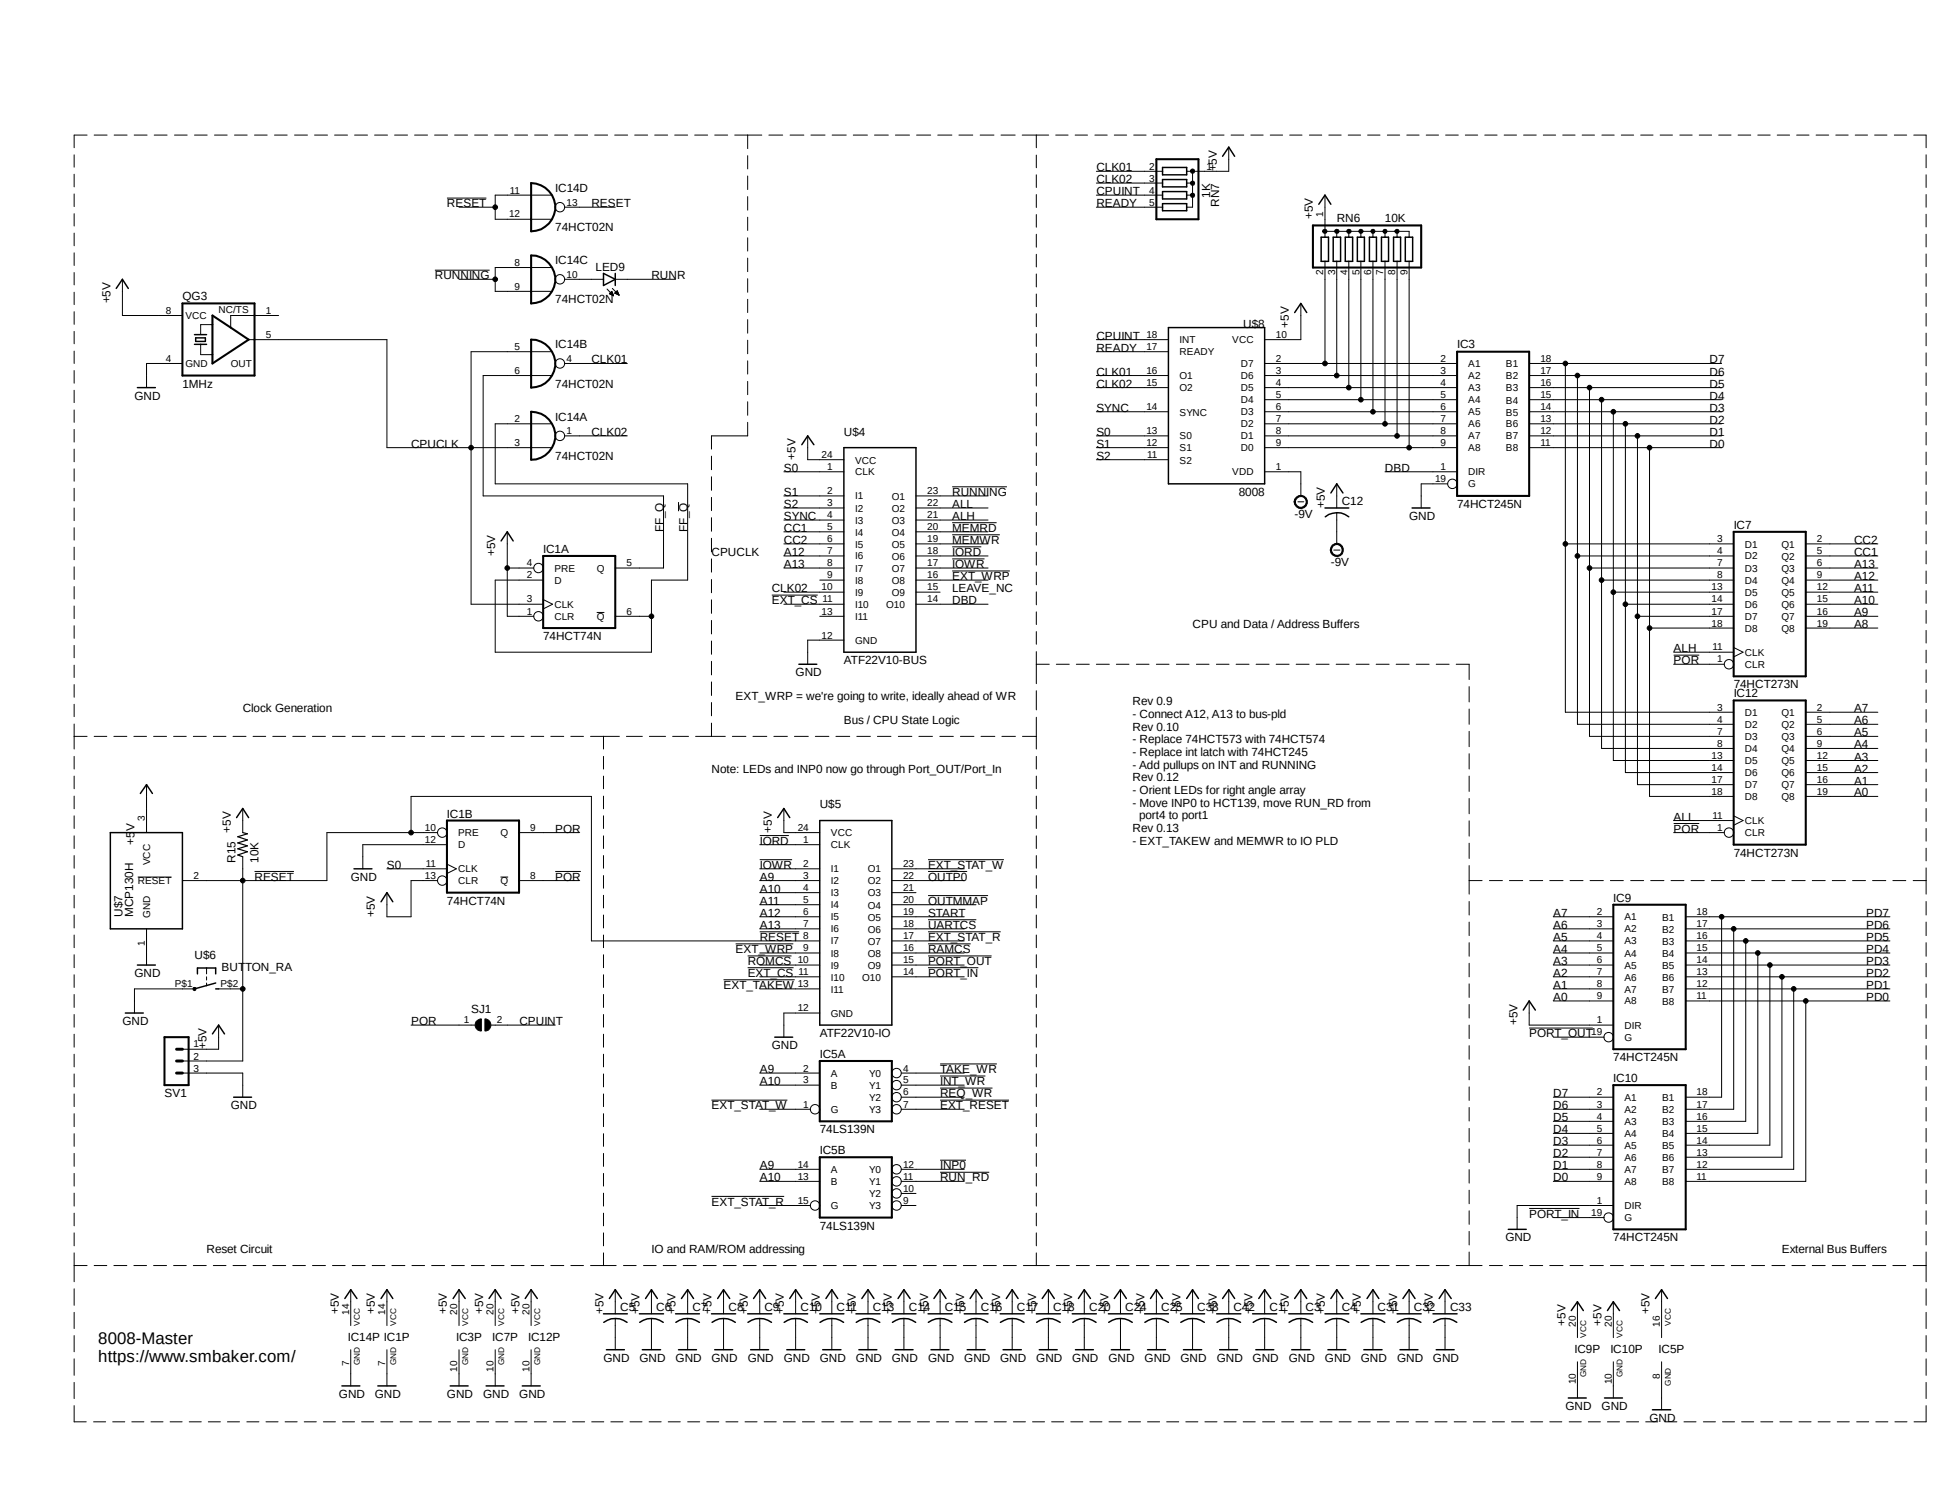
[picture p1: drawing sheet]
<svg xmlns="http://www.w3.org/2000/svg" width="279mm" height="216mm" viewBox="0 0 279 216" stroke-linecap="round" stroke-linejoin="round" font-family="sans-serif">
<defs><g id="words">
<g font-size="2.4">
<text x="14.1" y="193.3">8008-Master</text>
<text x="14.1" y="195.9">https://www.smbaker.com/</text>
</g>
<g font-size="1.7">
<text x="64.3" y="29.8">RESET</text>
<text x="79.9" y="27.6">IC14D</text>
<text x="85.1" y="29.8">RESET</text>
<text x="157.7" y="24.6">CLK01</text>
<text x="157.7" y="26.4">CLK02</text>
<text x="157.7" y="29.8">READY</text>
<text x="157.7" y="28.1">CPUINT</text>
<text x="174.1" y="28.4" transform="rotate(-90 174.1 28.4)">1K</text>
<text x="175" y="24.6" transform="rotate(-90 175 24.6)">+5V</text>
<text x="175.4" y="29.8" transform="rotate(-90 175.4 29.8)">RN7</text>
<text x="79.9" y="33.3">74HCT02N</text>
<text x="188.9" y="31.5" transform="rotate(-90 188.9 31.5)">+5V</text>
<text x="192.3" y="32">RN6</text>
<text x="199.3" y="32">10K</text>
<text x="62.6" y="40.2">RUNNING</text>
<text x="79.9" y="38">IC14C</text>
<text x="85.7" y="39">LED9</text>
<text x="93.7" y="40.2">RUNR</text>
<text x="15.9" y="43.6" transform="rotate(-90 15.9 43.6)">+5V</text>
<text x="26.2" y="43.2">QG3</text>
<text x="79.9" y="43.6">74HCT02N</text>
<text x="178.9" y="47.1">U$8</text>
<text x="185.4" y="47.1" transform="rotate(-90 185.4 47.1)">+5V</text>
<text x="79.9" y="50.1">IC14B</text>
<text x="85.1" y="52.3">CLK01</text>
<text x="157.7" y="50.6">READY</text>
<text x="157.7" y="48.9">CPUINT</text>
<text x="209.6" y="50.1">IC3</text>
<text x="246" y="52.3">D7</text>
<text x="19.3" y="57.5">GND</text>
<text x="26.2" y="55.8">1MHz</text>
<text x="79.9" y="55.8">74HCT02N</text>
<text x="157.7" y="54">CLK01</text>
<text x="157.7" y="55.8">CLK02</text>
<text x="157.7" y="59.2">SYNC</text>
<text x="246" y="57.5">D4</text>
<text x="246" y="59.2">D3</text>
<text x="246" y="54">D6</text>
<text x="246" y="55.8">D5</text>
<text x="59.1" y="64.4">CPUCLK</text>
<text x="79.9" y="60.5">IC14A</text>
<text x="85.1" y="62.7">CLK02</text>
<text x="121.4" y="62.7">U$4</text>
<text x="157.7" y="62.7">S0</text>
<text x="157.7" y="64.4">S1</text>
<text x="246" y="61">D2</text>
<text x="246" y="62.7">D1</text>
<text x="246" y="64.4">D0</text>
<text x="79.9" y="66.1">74HCT02N</text>
<text x="112.8" y="67.9">S0</text>
<text x="112.8" y="71.3">S1</text>
<text x="114.5" y="66.1" transform="rotate(-90 114.5 66.1)">+5V</text>
<text x="137" y="71.3">RUNNING</text>
<text x="157.7" y="66.1">S2</text>
<text x="178.2" y="71.3">8008</text>
<text x="199.3" y="67.9">DBD</text>
<text x="95.5" y="76.5" transform="rotate(-90 95.5 76.5)">FF_Q</text>
<text x="98.9" y="76.5" transform="rotate(-90 98.9 76.5)">FF_Q</text>
<text x="112.8" y="73.1">S2</text>
<text x="112.8" y="76.5">CC1</text>
<text x="112.8" y="74.8">SYNC</text>
<text x="137" y="74.8">ALH</text>
<text x="137" y="73.1">ALL</text>
<text x="137" y="76.5">MEMRD</text>
<text x="186.3" y="74.5">-9V</text>
<text x="190.6" y="73.1" transform="rotate(-90 190.6 73.1)">+5V</text>
<text x="193" y="72.6">C12</text>
<text x="202.7" y="74.8">GND</text>
<text x="209.6" y="73.1">74HCT245N</text>
<text x="249.4" y="76.1">IC7</text>
<text x="71.2" y="80" transform="rotate(-90 71.2 80)">+5V</text>
<text x="78.1" y="79.5">IC1A</text>
<text x="102.4" y="80">CPUCLK</text>
<text x="112.8" y="78.2">CC2</text>
<text x="112.8" y="81.7">A13</text>
<text x="112.8" y="80">A12</text>
<text x="137" y="81.7">IOWR</text>
<text x="137" y="80">IORD</text>
<text x="137" y="78.2">MEMWR</text>
<text x="137" y="83.4">EXT_WRP</text>
<text x="191.5" y="81.4">-9V</text>
<text x="266.7" y="78.2">CC2</text>
<text x="266.7" y="80">CC1</text>
<text x="266.7" y="81.7">A13</text>
<text x="266.7" y="83.4">A12</text>
<text x="111" y="85.2">CLK02</text>
<text x="111" y="86.9">EXT_CS</text>
<text x="137" y="86.9">DBD</text>
<text x="137" y="85.2">LEAVE_NC</text>
<text x="266.7" y="85.2">A11</text>
<text x="266.7" y="86.9">A10</text>
<text x="266.7" y="88.6">A9</text>
<text x="78.1" y="92.1">74HCT74N</text>
<text x="121.4" y="95.5">ATF22V10-BUS</text>
<text x="171.6" y="90.3">CPU and Data / Address Buffers</text>
<text x="240.8" y="95.5">POR</text>
<text x="240.8" y="93.8">ALH</text>
<text x="266.7" y="90.3">A8</text>
<text x="105.8" y="100.8">EXT_WRP = we're going to write, ideally ahead of WR</text>
<text x="114.5" y="97.3">GND</text>
<text x="162.9" y="101.5">Rev 0.9</text>
<text x="249.4" y="99">74HCT273N</text>
<text x="249.4" y="100.3">IC12</text>
<text x="34.9" y="102.4">Clock Generation</text>
<text x="121.4" y="104.2">Bus / CPU State Logic</text>
<text x="162.9" y="103.3">- Connect A12, A13 to bus-pld</text>
<text x="162.9" y="105.1">Rev 0.10</text>
<text x="162.9" y="106.9">- Replace 74HCT573 with 74HCT574</text>
<text x="266.7" y="102.4">A7</text>
<text x="266.7" y="104.2">A6</text>
<text x="266.7" y="105.9">A5</text>
<text x="266.7" y="107.7">A4</text>
<text x="102.4" y="111.1">Note: LEDs and INP0 now go through Port_OUT/Port_In</text>
<text x="162.9" y="108.8">- Replace int latch with 74HCT245</text>
<text x="162.9" y="110.6">- Add pullups on INT and RUNNING</text>
<text x="162.9" y="112.4">Rev 0.12</text>
<text x="266.7" y="111.1">A2</text>
<text x="266.7" y="112.9">A1</text>
<text x="266.7" y="109.4">A3</text>
<text x="33.2" y="119.8" transform="rotate(-90 33.2 119.8)">+5V</text>
<text x="64.3" y="117.6">IC1B</text>
<text x="79.9" y="119.8">POR</text>
<text x="111" y="119.8" transform="rotate(-90 111 119.8)">+5V</text>
<text x="117.9" y="116.3">U$5</text>
<text x="162.9" y="114.2">- Orient LEDs for right angle array</text>
<text x="162.9" y="116">- Move INP0 to HCT139, move RUN_RD from</text>
<text x="162.9" y="119.7">Rev 0.13</text>
<text x="163.9" y="117.9">port4 to port1</text>
<text x="240.8" y="119.8">POR</text>
<text x="240.8" y="118">ALL</text>
<text x="266.7" y="114.6">A0</text>
<text x="19.3" y="121.5" transform="rotate(-90 19.3 121.5)">+5V</text>
<text x="33.9" y="124.1" transform="rotate(-90 33.9 124.1)">R15</text>
<text x="37.2" y="124.1" transform="rotate(-90 37.2 124.1)">10K</text>
<text x="55.7" y="125">S0</text>
<text x="109.3" y="125">IOWR</text>
<text x="109.3" y="121.5">IORD</text>
<text x="133.5" y="125">EXT_STAT_W</text>
<text x="162.9" y="121.5">- EXT_TAKEW and MEMWR to IO PLD</text>
<text x="249.4" y="123.2">74HCT273N</text>
<text x="17.6" y="131.9" transform="rotate(-90 17.6 131.9)">U$7</text>
<text x="19.2" y="131.9" transform="rotate(-90 19.2 131.9)">MCP130H</text>
<text x="36.6" y="126.7">RESET</text>
<text x="50.5" y="126.7">GND</text>
<text x="53.9" y="131.9" transform="rotate(-90 53.9 131.9)">+5V</text>
<text x="64.3" y="130.1">74HCT74N</text>
<text x="79.9" y="126.7">POR</text>
<text x="109.3" y="131.9">A12</text>
<text x="109.3" y="130.1">A11</text>
<text x="109.3" y="128.4">A10</text>
<text x="109.3" y="126.7">A9</text>
<text x="133.5" y="126.7">OUTP0</text>
<text x="133.5" y="131.9">START</text>
<text x="133.5" y="130.1">OUTMMAP</text>
<text x="223.5" y="131.9">A7</text>
<text x="232.1" y="129.7">IC9</text>
<text x="268.5" y="131.9">PD7</text>
<text x="28" y="137.9">U$6</text>
<text x="105.8" y="137.1">EXT_WRP</text>
<text x="109.3" y="135.3">RESET</text>
<text x="109.3" y="133.6">A13</text>
<text x="133.5" y="137.1">RAMCS</text>
<text x="133.5" y="135.3">EXT_STAT_R</text>
<text x="133.5" y="133.6">UARTCS</text>
<text x="223.5" y="133.6">A6</text>
<text x="223.5" y="135.3">A5</text>
<text x="223.5" y="137.1">A4</text>
<text x="268.5" y="133.6">PD6</text>
<text x="268.5" y="135.3">PD5</text>
<text x="268.5" y="137.1">PD4</text>
<text x="19.3" y="140.5">GND</text>
<text x="31.9" y="139.7">BUTTON_RA</text>
<text x="104.1" y="142.2">EXT_TAKEW</text>
<text x="107.6" y="138.8">ROMCS</text>
<text x="107.6" y="140.5">EXT_CS</text>
<text x="133.5" y="138.8">PORT_OUT</text>
<text x="133.5" y="140.5">PORT_IN</text>
<text x="223.5" y="140.5">A2</text>
<text x="223.5" y="142.2">A1</text>
<text x="223.5" y="144">A0</text>
<text x="223.5" y="138.8">A3</text>
<text x="268.5" y="138.8">PD3</text>
<text x="268.5" y="140.5">PD2</text>
<text x="268.5" y="142.2">PD1</text>
<text x="268.5" y="144">PD0</text>
<text x="17.6" y="147.4">GND</text>
<text x="59.1" y="147.4">POR</text>
<text x="67.8" y="145.7">SJ1</text>
<text x="74.7" y="147.4">CPUINT</text>
<text x="117.9" y="149.2">ATF22V10-IO</text>
<text x="218.3" y="147.4" transform="rotate(-90 218.3 147.4)">+5V</text>
<text x="220" y="149.2">PORT_OUT</text>
<text x="29.7" y="150.9" transform="rotate(-90 29.7 150.9)">+5V</text>
<text x="109.3" y="154.3">A9</text>
<text x="111" y="150.9">GND</text>
<text x="117.9" y="152.2">IC5A</text>
<text x="135.3" y="154.3">TAKE_WR</text>
<text x="232.1" y="152.6">74HCT245N</text>
<text x="232.1" y="155.7">IC10</text>
<text x="23.7" y="157.8">SV1</text>
<text x="33.2" y="159.6">GND</text>
<text x="102.4" y="159.6">EXT_STAT_W</text>
<text x="109.3" y="156.1">A10</text>
<text x="135.3" y="156.1">INT_WR</text>
<text x="135.3" y="157.8">REQ_WR</text>
<text x="135.3" y="159.6">EXT_RESET</text>
<text x="223.5" y="157.8">D7</text>
<text x="223.5" y="159.6">D6</text>
<text x="223.5" y="161.3">D5</text>
<text x="117.9" y="163">74LS139N</text>
<text x="117.9" y="166">IC5B</text>
<text x="223.5" y="163">D4</text>
<text x="223.5" y="164.7">D3</text>
<text x="223.5" y="166.5">D2</text>
<text x="102.4" y="173.4">EXT_STAT_R</text>
<text x="109.3" y="169.9">A10</text>
<text x="109.3" y="168.2">A9</text>
<text x="135.3" y="168.2">INP0</text>
<text x="135.3" y="169.9">RUN_RD</text>
<text x="223.5" y="168.2">D1</text>
<text x="223.5" y="169.9">D0</text>
<text x="117.9" y="176.9">74LS139N</text>
<text x="216.6" y="178.6">GND</text>
<text x="220" y="175.1">PORT_IN</text>
<text x="232.1" y="178.6">74HCT245N</text>
<text x="29.7" y="180.3">Reset Circuit</text>
<text x="93.7" y="180.3">IO and RAM/ROM addressing</text>
<text x="256.4" y="180.3">External Bus Buffers</text>
<text x="48.8" y="189" transform="rotate(-90 48.8 189)">+5V</text>
<text x="53.9" y="189" transform="rotate(-90 53.9 189)">+5V</text>
<text x="64.3" y="189" transform="rotate(-90 64.3 189)">+5V</text>
<text x="69.5" y="189" transform="rotate(-90 69.5 189)">+5V</text>
<text x="74.7" y="189" transform="rotate(-90 74.7 189)">+5V</text>
<text x="86.8" y="189" transform="rotate(-90 86.8 189)">+5V</text>
<text x="89.2" y="188.5">C5</text>
<text x="92" y="189" transform="rotate(-90 92 189)">+5V</text>
<text x="94.4" y="188.5">C6</text>
<text x="97.2" y="189" transform="rotate(-90 97.2 189)">+5V</text>
<text x="99.6" y="188.5">C7</text>
<text x="102.4" y="189" transform="rotate(-90 102.4 189)">+5V</text>
<text x="104.8" y="188.5">C8</text>
<text x="107.6" y="189" transform="rotate(-90 107.6 189)">+5V</text>
<text x="110" y="188.5">C9</text>
<text x="112.8" y="189" transform="rotate(-90 112.8 189)">+5V</text>
<text x="115.2" y="188.5">C10</text>
<text x="117.9" y="189" transform="rotate(-90 117.9 189)">+5V</text>
<text x="120.4" y="188.5">C11</text>
<text x="123.1" y="189" transform="rotate(-90 123.1 189)">+5V</text>
<text x="125.6" y="188.5">C13</text>
<text x="128.3" y="189" transform="rotate(-90 128.3 189)">+5V</text>
<text x="130.8" y="188.5">C14</text>
<text x="133.5" y="189" transform="rotate(-90 133.5 189)">+5V</text>
<text x="135.9" y="188.5">C15</text>
<text x="138.7" y="189" transform="rotate(-90 138.7 189)">+5V</text>
<text x="141.1" y="188.5">C16</text>
<text x="143.9" y="189" transform="rotate(-90 143.9 189)">+5V</text>
<text x="146.3" y="188.5">C17</text>
<text x="149.1" y="189" transform="rotate(-90 149.1 189)">+5V</text>
<text x="151.5" y="188.5">C18</text>
<text x="154.3" y="189" transform="rotate(-90 154.3 189)">+5V</text>
<text x="156.7" y="188.5">C20</text>
<text x="159.5" y="189" transform="rotate(-90 159.5 189)">+5V</text>
<text x="161.9" y="188.5">C24</text>
<text x="164.7" y="189" transform="rotate(-90 164.7 189)">+5V</text>
<text x="167.1" y="188.5">C25</text>
<text x="169.8" y="189" transform="rotate(-90 169.8 189)">+5V</text>
<text x="172.2" y="188.5">C38</text>
<text x="175" y="189" transform="rotate(-90 175 189)">+5V</text>
<text x="177.5" y="188.5">C42</text>
<text x="180.2" y="189" transform="rotate(-90 180.2 189)">+5V</text>
<text x="182.7" y="188.5">C1</text>
<text x="185.4" y="189" transform="rotate(-90 185.4 189)">+5V</text>
<text x="187.8" y="188.5">C3</text>
<text x="190.6" y="189" transform="rotate(-90 190.6 189)">+5V</text>
<text x="193" y="188.5">C4</text>
<text x="195.8" y="189" transform="rotate(-90 195.8 189)">+5V</text>
<text x="198.2" y="188.5">C31</text>
<text x="201" y="189" transform="rotate(-90 201 189)">+5V</text>
<text x="203.4" y="188.5">C32</text>
<text x="206.2" y="189" transform="rotate(-90 206.2 189)">+5V</text>
<text x="208.6" y="188.5">C33</text>
<text x="225.2" y="190.7" transform="rotate(-90 225.2 190.7)">+5V</text>
<text x="230.4" y="190.7" transform="rotate(-90 230.4 190.7)">+5V</text>
<text x="237.3" y="189" transform="rotate(-90 237.3 189)">+5V</text>
<text x="50" y="192.8">IC14P IC1P</text>
<text x="65.6" y="192.8">IC3P</text>
<text x="70.8" y="192.8">IC7P</text>
<text x="76" y="192.8">IC12P</text>
<text x="86.8" y="195.9">GND</text>
<text x="92" y="195.9">GND</text>
<text x="97.2" y="195.9">GND</text>
<text x="102.4" y="195.9">GND</text>
<text x="107.6" y="195.9">GND</text>
<text x="112.8" y="195.9">GND</text>
<text x="117.9" y="195.9">GND</text>
<text x="123.1" y="195.9">GND</text>
<text x="128.3" y="195.9">GND</text>
<text x="133.5" y="195.9">GND</text>
<text x="138.7" y="195.9">GND</text>
<text x="143.9" y="195.9">GND</text>
<text x="149.1" y="195.9">GND</text>
<text x="154.3" y="195.9">GND</text>
<text x="159.5" y="195.9">GND</text>
<text x="164.7" y="195.9">GND</text>
<text x="169.8" y="195.9">GND</text>
<text x="175" y="195.9">GND</text>
<text x="180.2" y="195.9">GND</text>
<text x="185.4" y="195.9">GND</text>
<text x="190.6" y="195.9">GND</text>
<text x="195.8" y="195.9">GND</text>
<text x="201" y="195.9">GND</text>
<text x="206.2" y="195.9">GND</text>
<text x="226.5" y="194.6">IC9P</text>
<text x="231.7" y="194.6">IC10P</text>
<text x="238.6" y="194.6">IC5P</text>
<text x="48.8" y="201.1">GND</text>
<text x="53.9" y="201.1">GND</text>
<text x="64.3" y="201.1">GND</text>
<text x="69.5" y="201.1">GND</text>
<text x="74.7" y="201.1">GND</text>
<text x="225.2" y="202.8">GND</text>
<text x="230.4" y="202.8">GND</text>
<text x="237.3" y="204.5">GND</text>
</g>
<g font-size="1.4">
<text x="73.4" y="27.9">11</text>
<text x="81.5" y="29.6">13</text>
<text x="165.4" y="24.4">2</text>
<text x="165.4" y="26.1">3</text>
<text x="165.4" y="27.9">4</text>
<text x="165.4" y="29.6">5</text>
<text x="173.6" y="24.4">1</text>
<text x="73.2" y="31.3">12</text>
<text x="190.4" y="31.3" transform="rotate(-90 190.4 31.3)">1</text>
<text x="74" y="38.2">8</text>
<text x="74" y="41.7">9</text>
<text x="81.5" y="40">10</text>
<text x="190.4" y="39.5" transform="rotate(-90 190.4 39.5)">2</text>
<text x="192.1" y="39.5" transform="rotate(-90 192.1 39.5)">3</text>
<text x="193.8" y="39.5" transform="rotate(-90 193.8 39.5)">4</text>
<text x="195.6" y="39.5" transform="rotate(-90 195.6 39.5)">5</text>
<text x="197.3" y="39.5" transform="rotate(-90 197.3 39.5)">6</text>
<text x="199" y="39.5" transform="rotate(-90 199 39.5)">7</text>
<text x="200.7" y="39.5" transform="rotate(-90 200.7 39.5)">8</text>
<text x="202.5" y="39.5" transform="rotate(-90 202.5 39.5)">9</text>
<text x="23.9" y="45.1">8</text>
<text x="26.7" y="45.9">VCC</text>
<text x="31.5" y="45">NC/TS</text>
<text x="38.2" y="45.1">1</text>
<text x="23.9" y="52.1">4</text>
<text x="26.7" y="52.8">GND</text>
<text x="33.2" y="52.8">OUT</text>
<text x="38.2" y="48.6">5</text>
<text x="74" y="50.3">5</text>
<text x="74" y="53.8">6</text>
<text x="81.5" y="52.1">4</text>
<text x="164.9" y="48.6">18</text>
<text x="164.9" y="50.3">17</text>
<text x="164.9" y="53.8">16</text>
<text x="169.7" y="49.4">INT</text>
<text x="169.7" y="51.1">READY</text>
<text x="177.3" y="49.4">VCC</text>
<text x="178.5" y="52.8">D7</text>
<text x="183.6" y="48.6">10</text>
<text x="183.6" y="53.8">3</text>
<text x="183.6" y="52.1">2</text>
<text x="207.3" y="52.1">2</text>
<text x="207.3" y="53.8">3</text>
<text x="211.2" y="52.8">A1</text>
<text x="216.7" y="52.8">B1</text>
<text x="221.6" y="53.8">17</text>
<text x="221.6" y="52.1">18</text>
<text x="164.9" y="55.5">15</text>
<text x="164.9" y="59">14</text>
<text x="169.7" y="54.6">O1</text>
<text x="169.7" y="56.3">O2</text>
<text x="169.7" y="59.8">SYNC</text>
<text x="178.5" y="59.7">D3</text>
<text x="178.5" y="58">D4</text>
<text x="178.5" y="56.3">D5</text>
<text x="178.5" y="54.6">D6</text>
<text x="183.6" y="59">6</text>
<text x="183.6" y="57.2">5</text>
<text x="183.6" y="55.5">4</text>
<text x="207.3" y="55.5">4</text>
<text x="207.3" y="57.2">5</text>
<text x="207.3" y="59">6</text>
<text x="211.2" y="54.6">A2</text>
<text x="211.2" y="56.3">A3</text>
<text x="211.2" y="58">A4</text>
<text x="211.2" y="59.7">A5</text>
<text x="216.7" y="59.8">B5</text>
<text x="216.7" y="58">B4</text>
<text x="216.7" y="56.3">B3</text>
<text x="216.7" y="54.6">B2</text>
<text x="221.6" y="59">14</text>
<text x="221.6" y="57.2">15</text>
<text x="221.6" y="55.5">16</text>
<text x="74" y="60.7">2</text>
<text x="74" y="64.2">3</text>
<text x="81.5" y="62.4">1</text>
<text x="118.2" y="65.9">24</text>
<text x="164.9" y="62.4">13</text>
<text x="164.9" y="64.2">12</text>
<text x="165.1" y="65.9">11</text>
<text x="169.7" y="63.2">S0</text>
<text x="169.7" y="64.9">S1</text>
<text x="178.5" y="64.9">D0</text>
<text x="178.5" y="63.2">D1</text>
<text x="178.5" y="61.5">D2</text>
<text x="183.6" y="64.2">9</text>
<text x="183.6" y="62.4">8</text>
<text x="183.6" y="60.7">7</text>
<text x="207.3" y="60.7">7</text>
<text x="207.3" y="62.4">8</text>
<text x="207.3" y="64.2">9</text>
<text x="211.2" y="61.5">A6</text>
<text x="211.2" y="63.2">A7</text>
<text x="211.2" y="64.9">A8</text>
<text x="216.7" y="64.9">B8</text>
<text x="216.7" y="63.2">B7</text>
<text x="216.7" y="61.5">B6</text>
<text x="221.6" y="64.2">11</text>
<text x="221.6" y="62.4">12</text>
<text x="221.6" y="60.7">13</text>
<text x="119" y="67.6">1</text>
<text x="119" y="71.1">2</text>
<text x="123" y="66.7">VCC</text>
<text x="123" y="68.4">CLK</text>
<text x="123" y="71.8">I1</text>
<text x="128.3" y="71.9">O1</text>
<text x="133.4" y="71.1">23</text>
<text x="169.7" y="66.7">S2</text>
<text x="177.3" y="68.4">VDD</text>
<text x="183.6" y="67.6">1</text>
<text x="206.5" y="69.3">19</text>
<text x="207.3" y="67.6">1</text>
<text x="211.2" y="68.4">DIR</text>
<text x="211.2" y="70.1">G</text>
<text x="119" y="72.8">3</text>
<text x="119" y="74.5">4</text>
<text x="119" y="76.3">5</text>
<text x="123" y="73.6">I2</text>
<text x="123" y="75.3">I3</text>
<text x="123" y="77">I4</text>
<text x="128.3" y="73.6">O2</text>
<text x="128.3" y="75.3">O3</text>
<text x="128.3" y="77">O4</text>
<text x="133.4" y="72.8">22</text>
<text x="133.4" y="74.5">21</text>
<text x="133.4" y="76.3">20</text>
<text x="75.8" y="83.2">2</text>
<text x="75.8" y="81.4">4</text>
<text x="79.8" y="83.9">D</text>
<text x="79.8" y="82.2">PRE</text>
<text x="85.9" y="82.3">Q</text>
<text x="90.1" y="81.4">5</text>
<text x="119" y="78">6</text>
<text x="119" y="79.8">7</text>
<text x="119" y="81.4">8</text>
<text x="119" y="83.2">9</text>
<text x="123" y="78.8">I5</text>
<text x="123" y="80.5">I6</text>
<text x="123" y="82.2">I7</text>
<text x="123" y="83.9">I8</text>
<text x="128.3" y="78.8">O5</text>
<text x="128.3" y="80.5">O6</text>
<text x="128.3" y="82.3">O7</text>
<text x="128.3" y="84">O8</text>
<text x="133.4" y="78">19</text>
<text x="133.4" y="79.8">18</text>
<text x="133.4" y="81.4">17</text>
<text x="133.4" y="83.2">16</text>
<text x="247.1" y="78">3</text>
<text x="247.1" y="79.8">4</text>
<text x="247.1" y="81.4">7</text>
<text x="247.1" y="83.2">8</text>
<text x="251" y="78.8">D1</text>
<text x="251" y="80.5">D2</text>
<text x="251" y="82.2">D3</text>
<text x="251" y="83.9">D4</text>
<text x="256.3" y="78.8">Q1</text>
<text x="256.3" y="80.5">Q2</text>
<text x="256.3" y="82.3">Q3</text>
<text x="256.3" y="84">Q4</text>
<text x="261.4" y="78">2</text>
<text x="261.4" y="79.8">5</text>
<text x="261.4" y="81.4">6</text>
<text x="261.4" y="83.2">9</text>
<text x="75.8" y="88.4">1</text>
<text x="75.8" y="86.7">3</text>
<text x="79.8" y="87.4">CLK</text>
<text x="79.8" y="89.2">CLR</text>
<text x="85.9" y="89.2">Q</text>
<text x="90.1" y="88.4">6</text>
<text x="118.2" y="84.9">10</text>
<text x="118.2" y="88.4">13</text>
<text x="118.3" y="86.7">11</text>
<text x="123" y="85.7">I9</text>
<text x="123" y="87.4">I10</text>
<text x="123" y="89.2">I11</text>
<text x="127.5" y="87.4">O10</text>
<text x="128.3" y="85.7">O9</text>
<text x="133.4" y="84.9">15</text>
<text x="133.4" y="86.7">14</text>
<text x="246.3" y="84.9">13</text>
<text x="246.3" y="86.7">14</text>
<text x="246.3" y="88.4">17</text>
<text x="251" y="85.7">D5</text>
<text x="251" y="87.4">D6</text>
<text x="251" y="89.2">D7</text>
<text x="256.3" y="85.7">Q5</text>
<text x="256.3" y="87.4">Q6</text>
<text x="256.3" y="89.2">Q7</text>
<text x="261.4" y="84.9">12</text>
<text x="261.4" y="86.7">15</text>
<text x="261.4" y="88.4">16</text>
<text x="118.2" y="91.9">12</text>
<text x="123" y="92.6">GND</text>
<text x="246.3" y="90.1">18</text>
<text x="246.4" y="93.6">11</text>
<text x="247.1" y="95.3">1</text>
<text x="251" y="94.3">CLK</text>
<text x="251" y="90.9">D8</text>
<text x="256.3" y="90.9">Q8</text>
<text x="261.4" y="90.1">19</text>
<text x="251" y="96.1">CLR</text>
<text x="247.1" y="102.2">3</text>
<text x="247.1" y="104">4</text>
<text x="247.1" y="105.7">7</text>
<text x="247.1" y="107.4">8</text>
<text x="251" y="103">D1</text>
<text x="251" y="104.7">D2</text>
<text x="251" y="106.4">D3</text>
<text x="256.3" y="103">Q1</text>
<text x="256.3" y="104.7">Q2</text>
<text x="256.3" y="106.5">Q3</text>
<text x="261.4" y="102.2">2</text>
<text x="261.4" y="104">5</text>
<text x="261.4" y="105.7">6</text>
<text x="261.4" y="107.4">9</text>
<text x="246.3" y="109.1">13</text>
<text x="246.3" y="110.9">14</text>
<text x="246.3" y="112.6">17</text>
<text x="251" y="108.2">D4</text>
<text x="251" y="109.9">D5</text>
<text x="251" y="111.6">D6</text>
<text x="251" y="113.4">D7</text>
<text x="256.3" y="108.2">Q4</text>
<text x="256.3" y="109.9">Q5</text>
<text x="256.3" y="111.6">Q6</text>
<text x="256.3" y="113.4">Q7</text>
<text x="261.4" y="109.1">12</text>
<text x="261.4" y="110.9">15</text>
<text x="261.4" y="112.6">16</text>
<text x="20.8" y="118.2" transform="rotate(-90 20.8 118.2)">3</text>
<text x="61.1" y="119.5">10</text>
<text x="76.3" y="119.5">9</text>
<text x="114.8" y="119.5">24</text>
<text x="246.3" y="114.3">18</text>
<text x="246.4" y="117.8">11</text>
<text x="247.1" y="119.5">1</text>
<text x="251" y="118.5">CLK</text>
<text x="251" y="115.1">D8</text>
<text x="256.3" y="115.1">Q8</text>
<text x="261.4" y="114.3">19</text>
<text x="21.6" y="124.5" transform="rotate(-90 21.6 124.5)">VCC</text>
<text x="61.1" y="121.2">12</text>
<text x="61.3" y="124.7">11</text>
<text x="65.9" y="122">D</text>
<text x="65.9" y="125.5">CLK</text>
<text x="65.9" y="120.3">PRE</text>
<text x="72" y="120.3">Q</text>
<text x="115.6" y="121.2">1</text>
<text x="115.6" y="124.7">2</text>
<text x="119.5" y="120.3">VCC</text>
<text x="119.5" y="122">CLK</text>
<text x="119.5" y="125.5">I1</text>
<text x="124.8" y="125.5">O1</text>
<text x="129.9" y="124.7">23</text>
<text x="251" y="120.3">CLR</text>
<text x="19.8" y="127.2">RESET</text>
<text x="21.6" y="132" transform="rotate(-90 21.6 132)">GND</text>
<text x="27.9" y="126.4">2</text>
<text x="61.1" y="126.4">13</text>
<text x="65.9" y="127.2">CLR</text>
<text x="72" y="127.2">Q</text>
<text x="76.3" y="126.4">8</text>
<text x="115.6" y="126.4">3</text>
<text x="115.6" y="128.2">4</text>
<text x="115.6" y="129.9">5</text>
<text x="115.6" y="131.6">6</text>
<text x="119.5" y="127.2">I2</text>
<text x="119.5" y="128.9">I3</text>
<text x="119.5" y="130.6">I4</text>
<text x="124.8" y="127.2">O2</text>
<text x="124.8" y="128.9">O3</text>
<text x="124.8" y="130.7">O4</text>
<text x="129.9" y="126.4">22</text>
<text x="129.9" y="128.2">21</text>
<text x="129.9" y="129.9">20</text>
<text x="129.9" y="131.6">19</text>
<text x="229.7" y="131.6">2</text>
<text x="244.1" y="131.6">18</text>
<text x="20.8" y="136" transform="rotate(-90 20.8 136)">1</text>
<text x="115.6" y="133.3">7</text>
<text x="115.6" y="135.1">8</text>
<text x="115.6" y="136.8">9</text>
<text x="119.5" y="132.4">I5</text>
<text x="119.5" y="134.1">I6</text>
<text x="119.5" y="135.8">I7</text>
<text x="119.5" y="137.6">I8</text>
<text x="124.8" y="132.4">O5</text>
<text x="124.8" y="134.2">O6</text>
<text x="124.8" y="135.9">O7</text>
<text x="124.8" y="137.6">O8</text>
<text x="129.9" y="133.3">18</text>
<text x="129.9" y="135.1">17</text>
<text x="129.9" y="136.8">16</text>
<text x="229.7" y="133.3">3</text>
<text x="229.7" y="135.1">4</text>
<text x="229.7" y="136.8">5</text>
<text x="233.7" y="132.4">A1</text>
<text x="233.7" y="134.1">A2</text>
<text x="233.7" y="135.8">A3</text>
<text x="233.7" y="137.6">A4</text>
<text x="239.1" y="137.6">B4</text>
<text x="239.1" y="135.9">B3</text>
<text x="239.1" y="134.2">B2</text>
<text x="239.1" y="132.4">B1</text>
<text x="244.1" y="136.8">15</text>
<text x="244.1" y="135.1">16</text>
<text x="244.1" y="133.3">17</text>
<text x="25.1" y="142">P$1</text>
<text x="31.7" y="142">P$2</text>
<text x="114.8" y="138.6">10</text>
<text x="114.8" y="142">13</text>
<text x="114.9" y="140.3">11</text>
<text x="119.5" y="139.3">I9</text>
<text x="119.5" y="141.1">I10</text>
<text x="119.5" y="142.8">I11</text>
<text x="124" y="141.1">O10</text>
<text x="124.8" y="139.3">O9</text>
<text x="129.9" y="138.6">15</text>
<text x="129.9" y="140.3">14</text>
<text x="229.7" y="138.6">6</text>
<text x="229.7" y="140.3">7</text>
<text x="229.7" y="142">8</text>
<text x="229.7" y="143.7">9</text>
<text x="233.7" y="139.3">A5</text>
<text x="233.7" y="141.1">A6</text>
<text x="233.7" y="142.8">A7</text>
<text x="239.1" y="142.8">B7</text>
<text x="239.1" y="141.1">B6</text>
<text x="239.1" y="139.3">B5</text>
<text x="244.1" y="143.7">11</text>
<text x="244.1" y="142">12</text>
<text x="244.1" y="140.3">13</text>
<text x="244.1" y="138.6">14</text>
<text x="66.7" y="147.2">1</text>
<text x="71.5" y="147.2">2</text>
<text x="114.8" y="145.5">12</text>
<text x="119.5" y="146.2">GND</text>
<text x="228.9" y="148.9">19</text>
<text x="229.7" y="147.2">1</text>
<text x="233.7" y="148">DIR</text>
<text x="233.7" y="144.5">A8</text>
<text x="233.7" y="149.7">G</text>
<text x="239.1" y="144.5">B8</text>
<text x="27.9" y="150.7">1</text>
<text x="27.9" y="152.4">2</text>
<text x="27.9" y="154.1">3</text>
<text x="115.6" y="154.1">2</text>
<text x="115.6" y="155.8">3</text>
<text x="119.5" y="154.9">A</text>
<text x="125.1" y="154.9">Y0</text>
<text x="129.9" y="154.1">4</text>
<text x="129.9" y="155.8">5</text>
<text x="115.6" y="159.3">1</text>
<text x="119.5" y="160.1">G</text>
<text x="119.5" y="156.6">B</text>
<text x="125.1" y="156.6">Y1</text>
<text x="125.1" y="158.4">Y2</text>
<text x="125.1" y="160.1">Y3</text>
<text x="129.9" y="157.6">6</text>
<text x="129.9" y="159.3">7</text>
<text x="229.7" y="157.6">2</text>
<text x="229.7" y="159.3">3</text>
<text x="229.7" y="161">4</text>
<text x="233.7" y="158.3">A1</text>
<text x="233.7" y="160.1">A2</text>
<text x="233.7" y="161.8">A3</text>
<text x="239.1" y="161.8">B3</text>
<text x="239.1" y="160.1">B2</text>
<text x="239.1" y="158.4">B1</text>
<text x="244.1" y="161">16</text>
<text x="244.1" y="159.3">17</text>
<text x="244.1" y="157.6">18</text>
<text x="114.8" y="167.9">14</text>
<text x="129.9" y="167.9">12</text>
<text x="229.7" y="162.8">5</text>
<text x="229.7" y="164.5">6</text>
<text x="229.7" y="166.2">7</text>
<text x="229.7" y="167.9">8</text>
<text x="233.7" y="163.5">A4</text>
<text x="233.7" y="165.3">A5</text>
<text x="233.7" y="167">A6</text>
<text x="239.1" y="167">B6</text>
<text x="239.1" y="165.3">B5</text>
<text x="239.1" y="163.5">B4</text>
<text x="244.1" y="167.9">12</text>
<text x="244.1" y="166.2">13</text>
<text x="244.1" y="164.5">14</text>
<text x="244.1" y="162.8">15</text>
<text x="114.8" y="173.1">15</text>
<text x="114.8" y="169.7">13</text>
<text x="119.5" y="173.9">G</text>
<text x="119.5" y="168.7">A</text>
<text x="119.5" y="170.4">B</text>
<text x="125.1" y="168.7">Y0</text>
<text x="125.1" y="170.5">Y1</text>
<text x="125.1" y="172.2">Y2</text>
<text x="125.1" y="173.9">Y3</text>
<text x="129.9" y="169.7">11</text>
<text x="129.9" y="171.4">10</text>
<text x="129.9" y="173.1">9</text>
<text x="229.7" y="173.1">1</text>
<text x="229.7" y="169.7">9</text>
<text x="233.7" y="173.9">DIR</text>
<text x="233.7" y="168.7">A7</text>
<text x="233.7" y="170.4">A8</text>
<text x="239.1" y="170.5">B8</text>
<text x="239.1" y="168.7">B7</text>
<text x="244.1" y="169.7">11</text>
<text x="228.9" y="174.9">19</text>
<text x="233.7" y="175.6">G</text>
<text x="50.2" y="189.1" transform="rotate(-90 50.2 189.1)">14</text>
<text x="55.4" y="189.1" transform="rotate(-90 55.4 189.1)">14</text>
<text x="65.8" y="189.1" transform="rotate(-90 65.8 189.1)">20</text>
<text x="71" y="189.1" transform="rotate(-90 71 189.1)">20</text>
<text x="76.2" y="189.1" transform="rotate(-90 76.2 189.1)">20</text>
<text x="226.7" y="190.8" transform="rotate(-90 226.7 190.8)">20</text>
<text x="231.9" y="190.8" transform="rotate(-90 231.9 190.8)">20</text>
<text x="238.8" y="190.8" transform="rotate(-90 238.8 190.8)">16</text>
<text x="50.2" y="196.6" transform="rotate(-90 50.2 196.6)">7</text>
<text x="55.4" y="196.6" transform="rotate(-90 55.4 196.6)">7</text>
<text x="65.8" y="197.4" transform="rotate(-90 65.8 197.4)">10</text>
<text x="71" y="197.4" transform="rotate(-90 71 197.4)">10</text>
<text x="76.2" y="197.4" transform="rotate(-90 76.2 197.4)">10</text>
<text x="226.7" y="199.1" transform="rotate(-90 226.7 199.1)">10</text>
<text x="231.9" y="199.1" transform="rotate(-90 231.9 199.1)">10</text>
<text x="238.8" y="198.3" transform="rotate(-90 238.8 198.3)">8</text>
</g>
<g font-size="1.2">
<text x="51.8" y="190.7" transform="rotate(-90 51.8 190.7)">VCC</text>
<text x="57" y="190.7" transform="rotate(-90 57 190.7)">VCC</text>
<text x="67.4" y="190.7" transform="rotate(-90 67.4 190.7)">VCC</text>
<text x="72.5" y="190.7" transform="rotate(-90 72.5 190.7)">VCC</text>
<text x="77.7" y="190.7" transform="rotate(-90 77.7 190.7)">VCC</text>
<text x="240.4" y="190.7" transform="rotate(-90 240.4 190.7)">VCC</text>
<text x="51.8" y="196.4" transform="rotate(-90 51.8 196.4)">GND</text>
<text x="57" y="196.4" transform="rotate(-90 57 196.4)">GND</text>
<text x="67.4" y="196.4" transform="rotate(-90 67.4 196.4)">GND</text>
<text x="72.5" y="196.4" transform="rotate(-90 72.5 196.4)">GND</text>
<text x="77.7" y="196.4" transform="rotate(-90 77.7 196.4)">GND</text>
<text x="228.2" y="192.4" transform="rotate(-90 228.2 192.4)">VCC</text>
<text x="233.4" y="192.4" transform="rotate(-90 233.4 192.4)">VCC</text>
<text x="228.2" y="198.1" transform="rotate(-90 228.2 198.1)">GND</text>
<text x="233.4" y="198.1" transform="rotate(-90 233.4 198.1)">GND</text>
<text x="240.4" y="199.3" transform="rotate(-90 240.4 199.3)">GND</text>
</g>
</g></defs>
<path d="M10.6 19.3l266.6 185.7M277.2 19.3l-266.6 185.7" fill="none" stroke="#fff" stroke-width=".14"/>
<g fill="none" stroke="#000" stroke-width=".14">
<path d="M12.5 19.4h-1.8v1.9M13.5 19.4h1.9M16.4 19.4h1.9M19.3 19.4h1.9M22.2 19.4h1.8M25.1 19.4h1.8M28 19.4h1.8M30.9 19.4h1.8M33.7 19.4h1.9M36.6 19.4h1.8M39.5 19.4h1.8M42.4 19.4h1.8"/>
<path d="M45.3 19.4h1.8M48.1 19.4h1.9M51 19.4h1.9M53.9 19.4h1.9M56.8 19.4h1.8M59.6 19.4h1.9M62.5 19.4h1.9M65.4 19.4h1.9M68.3 19.4h1.8M71.2 19.4h1.8M74 19.4h1.9M76.9 19.4h1.9"/>
<path d="M79.8 19.4h1.9M82.7 19.4h1.8M85.6 19.4h1.8M88.4 19.4h1.9M91.3 19.4h1.9M94.2 19.4h1.9M97.1 19.4h1.8M99.9 19.4h1.9M102.8 19.4h1.9M105.7 19.4h3.9M107.6 19.4v2M110.6 19.4h2"/>
<path d="M113.7 19.4h2M116.7 19.4h2M119.7 19.4h2.1M122.8 19.4h2M125.8 19.4h2M128.8 19.4h2.1M131.9 19.4h2M134.9 19.4h2M138 19.4h2M141 19.4h2M144 19.4h2M147.1 19.4h3.8"/>
<path d="M149.1 19.4v1.9M151.9 19.4h1.8M154.7 19.4h1.8M157.5 19.4h1.8M160.3 19.4h1.8M163.1 19.4h1.8M165.9 19.4h1.8M168.7 19.4h1.8M171.5 19.4h1.8M174.3 19.4h1.8M177.1 19.4h1.8M180 19.4h1.7"/>
<path d="M182.8 19.4h1.7M185.5 19.4h1.8M188.4 19.4h1.8M191.2 19.4h1.8M194 19.4h1.7M196.8 19.4h1.7M199.6 19.4h1.8M202.4 19.4h1.8M205.2 19.4h1.8M208 19.4h1.8M210.8 19.4h1.8M213.6 19.4h1.8"/>
<path d="M216.4 19.4h1.8M219.2 19.4h1.8M222 19.4h1.8M224.8 19.4h1.8M227.6 19.4h1.8M230.5 19.4h1.7M233.3 19.4h1.7M236.1 19.4h1.7M238.8 19.4h1.8M241.7 19.4h1.8M244.5 19.4h1.8M247.3 19.4h1.7"/>
<path d="M250.1 19.4h1.8M252.9 19.4h1.8M255.7 19.4h1.8M258.5 19.4h1.8M261.3 19.4h1.8M264.1 19.4h1.8M266.9 19.4h1.8M269.7 19.4h1.8M272.5 19.4h1.8M275.3 19.4h1.8v1.9M10.7 22.3v1.7M10.7 25.1v1.8"/>
<path d="M10.7 27.9v1.8M10.7 30.7v1.8M10.7 33.5v1.8M10.7 36.4v1.8M10.7 39.2v1.8M62.6 38.9h7.8M64.3 28.5h5.7M66 29.8h5.2M79.4 28.1h-8.2v3.4h8.2M79.4 38.5h-8.2v3.4h8.2M81.2 29.8h7.3M107.6 22.4v1.9"/>
<path d="M107.6 25.3v2M107.6 28.3v1.9M107.6 31.2v1.9M107.6 34.2v1.9M107.6 37.1v2M149.1 22.3v1.8M149.1 25.1v1.9M149.1 28v1.8M149.1 30.9v1.8M149.1 33.7v1.9M149.1 36.6v1.8M149.1 39.4v1.9"/>
<path d="M157.7 24.6h9.6M157.7 26.3h9.6M157.7 28.1h9.6M157.7 29.8h9.6M170.7 26.3h.9M170.7 28.1h.9M171.4 27.9l.2-.1 .2 .1 .1 .2-.1 .2-.2 .1-.2-.1-.1-.2h.3h-.3zM171.4 26.1l.2-.1 .2 .1 .1 .2-.1 .3-.2 .1-.2-.1-.1-.3h.3h-.3zM171.4 24.4l.2-.1 .2 .1 .1 .2-.1 .2-.2 .1-.2-.1-.1-.2h.3h-.3zM171.6 24.6v5.2h-.9M176.8 21.2v3.4h-6.1M190.4 33.1l.2-.1 .2 .1 .1 .2-.1 .2-.2 .1-.2-.1-.1-.2 .3-.1v.1h-.3z"/>
<path d="M190.6 28.1v6M190.6 37.6v14.7M190.6 33.3h12.1v.8M192.1 33.1l.2-.1 .3 .1 .1 .2-.1 .2-.3 .1-.2-.1-.1-.2 .4-.1v.1h-.4zM192.3 33.3v.8M192.3 37.6v16.4M193.8 33.1l.3-.1 .2 .1 .1 .2-.1 .2-.2 .1-.3-.1v-.2l.3-.1v.1h-.3zM194.1 33.3v.8M194.1 37.6v18.2M195.6 33.1l.2-.1 .2 .1 .1 .2-.1 .2-.2 .1-.2-.1-.1-.2 .3-.1v.1h-.3zM195.8 33.3v.8M195.8 37.6v19.9"/>
<path d="M197.3 33.1l.2-.1 .2 .1 .1 .2-.1 .2-.2 .1-.2-.1-.1-.2 .4-.1v.1h-.4zM197.5 33.3v.8M197.5 37.6v21.6M199.1 33.1l.2-.1 .2 .1 .1 .2-.1 .2-.2 .1-.2-.1-.1-.2 .3-.1v.1h-.3zM199.3 33.3v.8M199.3 37.6v23.4M200.8 33.1l.2-.1 .2 .1 .1 .2-.1 .2-.2 .1-.2-.1-.1-.2h.3h-.3zM201 33.3v.8M201 37.6v25.1M202.7 37.6v26.8M277.1 22.3v1.8M277.1 25.1v1.9"/>
<path d="M277.1 28v1.8M277.1 30.8v1.8M277.1 33.7v1.8M277.1 36.5v1.9M277.1 39.4v1.8M10.7 42v1.8M10.7 44.8v1.9M10.7 47.7v1.7M10.7 50.5v1.8M10.7 53.3v1.8M10.7 56.1v1.8M10.7 59v1.7"/>
<path d="M17.6 40.2v5.2h8.6M26.2 52.3h-5.1v3.5M28.9 49.5v1.5h1.7M30.6 46.7h-1.7v1.4M35.8 48.9h19.9v15.5h23.7M40.1 45.4h-6.9v1.7M66 40.2h5.2M79.4 54h-9.9v17.3h26v10.4h-7M79.4 50.6h-11.6v36.3h10.3M81.2 52.3h9.1M81.2 40.2h5.6M87.3 41.6l1 .9"/>
<path d="M87.7 42.2l.6 .3M87.7 42.2l.3-.3 .3 .6M87.7 42.2h.5M87.7 42.2h.4M87.8 42.2h.3M87.8 42.3h.4M87.8 42.1h.3M87.9 42.1h.2M87.9 42.4h.3M87.9 42h.2M88 42h.1M88.1 42.4h.1"/>
<path d="M88.1 41.5l1 1M88.1 42.5h.2M88.4 42.2l.4-.4 .3 .7zM88.5 42.2h.4M88.5 40.2h8.7M88.5 42.1h.4M88.6 42.1h.3M88.6 42h.3M88.6 42.2h.4M88.7 42h.2M88.7 41.9h.1M88.8 42.3h.2"/>
<path d="M88.8 41.9h.1M88.9 42.4h.1M89 42.4h.1M107.6 40.1v1.9M107.6 43.1v1.9M107.6 46v1.9M107.6 48.9v2M107.6 51.9v1.9M107.6 54.9v1.9M107.6 57.8v1.9M149.1 42.3v1.8M149.1 45.1v1.9"/>
<path d="M149.1 48v1.8M149.1 50.8v1.9M149.1 53.7v1.8M149.1 56.6v1.8M149.1 59.4v1.9M157.7 54h10.4M157.7 55.8h10.4M157.7 59.2h10.4M157.7 48.9h10.4M157.7 50.6h10.4M181.9 52.3h27.7M181.9 54h27.7"/>
<path d="M181.9 55.8h27.7M181.9 57.5h27.7M181.9 59.2h27.7M187.2 43.6v5.3h-5.3M220 52.3h27.7M220 54h27.7M220 55.8h27.7M220 57.5h27.7M220 59.2h27.7M225.2 52.3v50.1h24.2M226.9 54v50.2h22.5M228.7 55.8v50.1h20.7"/>
<path d="M230.4 57.5v50.2h19M232.1 59.2v50.2h17.3M277.1 42.2v1.9M277.1 45.1v1.8M277.1 47.9v1.8M277.1 50.8v1.8M277.1 53.6v1.9M277.1 56.5v1.8M277.1 59.3v1.8M10.7 61.8v1.8M10.7 64.6v1.8M10.7 67.4v1.8"/>
<path d="M10.7 70.2v1.9M10.7 73.1v1.8M10.7 75.9v1.8M10.7 78.7v1.8M73 76.5v12.1h3.8M79.4 61h-8.2v8.6h27.7v13.8h-5.2v10.4h-22.5v-10.4h6.9M81.2 62.7h9.1M97.6 72.2v1.3M102.4 65.6v2M102.4 68.6v1.9M102.4 71.5v1.9M102.4 74.5v1.9"/>
<path d="M102.4 77.4v2M107.6 60.7v2h-5.2v1.9M112.8 67.9h8.6M112.8 71.3h8.6M112.8 73.1h8.6M112.8 74.8h8.6M112.8 76.5h8.6M112.8 78.2h8.6M112.8 80h8.6M116.2 62.7v3.4h5.2M131.8 71.3h10.4M131.8 73.1h10.4"/>
<path d="M131.8 74.8h10.4M131.8 76.5h10.4M131.8 78.2h10.4M131.8 80h10.4M137 78.7h4.2M137 76.9h6.8M137 75.2h6.4M137 70h7.9M149.1 62.3v1.8M149.1 65.2v1.8M149.1 68v1.8M149.1 70.9v1.8"/>
<path d="M149.1 73.7v1.9M149.1 76.6v1.8M149.1 79.4v1.9M157.7 62.7h10.4M157.7 66.1h10.4M157.7 64.4h10.4M181.9 62.7h27.7M181.9 67.9h5.3v3.4M181.9 61h27.7M181.9 64.4h27.7M186.5 71.5a.96 .96 0 0 1 1.5 .3 .96 .96 0 0 1-.7 1.4 .96 .96 0 0 1-1.1-1h.2a.79 .79 0 0 1 1-.8 .79 .79 0 0 1 .3 1.3 .79 .79 0 0 1-1.3-.2v-.3h-.2l.1-.4zM186.7 72.2h.9"/>
<path d="M191.7 78.4a.94 .94 0 0 1 1.5 .2 .94 .94 0 0 1-.6 1.4 .94 .94 0 0 1-1.2-.9h.2a.77 .77 0 0 1 .9-.7 .77 .77 0 0 1 .5 1.1 .77 .77 0 0 1-1.2 .2l-.2-.6h-.2zM191.9 79.1h.9M192.3 69.6v3.5M192.3 73.7v4.5M199.3 67.9h10.3M208.3 69.6h-3.8v3.5M220 62.7h27.7M220 61h27.7M220 64.4h27.7M225.2 78.2h24.2M226.9 80h22.5M233.8 61v50.1h15.6"/>
<path d="M235.6 62.7v50.2h13.8M237.3 64.4v50.2h12.1M259.8 78.2h10.4M259.8 80h10.4M277.1 62.2v1.8M277.1 65v1.8M277.1 67.9v1.8M277.1 70.7v1.9M277.1 73.6v1.8M277.1 76.4v1.8M277.1 79.2v1.9M10.7 81.5v1.9"/>
<path d="M10.7 84.4v1.7M10.7 87.2v1.8M10.7 90v1.8M10.7 92.8v1.8M10.7 95.7v1.8M10.7 98.5v1.8M73 81.7h3.8M78.1 86.2l1.4 .7-1.4 .7M85.9 88.1h1.1M88.5 88.6h5.2M102.4 80.4v1.9M102.4 83.4v1.9"/>
<path d="M102.4 86.3v1.9M102.4 89.2v2M102.4 92.2v1.9M102.4 95.1v2M102.4 98.1v1.9M111 85.6h6.6M112.8 81.7h8.6M112.8 85.2h8.6M112.8 86.9h8.6M117.9 83.4h3.5M117.9 88.6h3.5M121.4 92.1h-5.2v3.4"/>
<path d="M131.8 81.7h10.4M131.8 83.4h10.4M131.8 85.2h3.5M131.8 86.9h10.4M137 80.4h4.6M137 82.1h8.3M149.1 82.3v1.8M149.1 85.1v1.9M149.1 88v1.8M149.1 90.8v1.9M149.1 93.7v4.6M149.1 99.4v2.7"/>
<path d="M149.1 95.5h1.9M152 95.5h1.8M154.9 95.5h1.8M157.7 95.5h1.9M160.6 95.5h1.8M163.5 95.5h1.8M166.4 95.5h1.8M169.2 95.5h1.9M172.1 95.5h1.8M175 95.5h1.8M177.8 95.5h1.9M180.7 95.5h1.9"/>
<path d="M183.6 95.5h1.9M186.5 95.5h1.8M189.4 95.5h1.8M192.2 95.5h1.9M195.1 95.5h1.9M198 95.5h1.9M200.9 95.5h1.8M203.8 95.5h1.8M206.6 95.5h1.9M209.5 95.5h1.9v2.2M211.4 98.8v2.2M228.7 81.7h20.7"/>
<path d="M230.4 83.4h19M232.1 85.2h17.3M233.8 86.9h15.6M235.6 88.6h13.8M237.3 90.3h12.1M240.8 95.5h7.3M240.8 94.2h3.7M240.8 93.8h8.6M249.4 93.1l1.4 .7-1.4 .7M259.8 81.7h10.4M259.8 83.4h10.4M259.8 85.2h10.4"/>
<path d="M259.8 86.9h10.4M259.8 88.6h10.4M259.8 90.3h10.4M277.1 82.1v1.8M277.1 85v1.8M277.1 87.8v1.9M277.1 90.7v1.8M277.1 93.5v1.8M277.1 96.4v1.8M277.1 99.2v1.8M10.7 101.3v1.8M10.7 104.1v3.6"/>
<path d="M10.7 108.8v1.8M10.7 111.6v1.9M10.7 114.5v1.8M10.7 117.3v1.9M10.7 105.9h1.8M13.5 105.9h1.9M16.4 105.9h1.8M19.3 105.9h1.8M21.1 112.9v6.9M22.1 105.9h1.9M25 105.9h1.8M27.8 105.9h1.9"/>
<path d="M30.7 105.9h1.8M33.5 105.9h1.9M34.9 116.3v3.5M36.4 105.9h1.8M39.2 105.9h1.9M42.1 105.9h1.8M45 105.9h1.8M47.8 105.9h1.9M50.7 105.9h1.8M53.6 105.9h1.8M56.4 105.9h1.9M59.1 119.8v-5.2h26v20.7h32.8"/>
<path d="M59.3 105.9h1.8M62.1 105.9h1.9M62.9 119.8h-15.9v6.9h-20.8M65 105.9h1.8M67.8 105.9h1.9M70.7 105.9h1.8M73.5 105.9h1.9M74.7 119.8h8.7M76.4 105.9h1.8M79.2 105.9h1.9M82.1 105.9h1.8M85 105.9h4.1"/>
<path d="M86.8 105.9v1.8M86.8 108.8v1.8M86.8 111.6v1.9M86.8 114.5v1.8M86.8 117.3v1.9M90.1 105.9h2.3M93.4 105.9h2.4M96.8 105.9h2.3M100.1 105.9h4.3M102.4 101v2M102.4 104v1.9M105.4 105.9h1.9"/>
<path d="M108.3 105.9h2M111.3 105.9h2M112.8 116.3v3.5h5.1M114.3 105.9h2M117.3 105.9h2M120.3 105.9h2M123.3 105.9h1.9M126.2 105.9h2M129.2 105.9h2M132.2 105.9h2M135.2 105.9h2M138.2 105.9h1.9"/>
<path d="M141.1 105.9h2M144.1 105.9h2M147.1 105.9h2M149.1 103.2v4.5M149.1 108.8v1.8M149.1 111.6v1.9M149.1 114.5v1.8M149.1 117.3v1.9M211.4 102v2.2M211.4 105.2v2.2M211.4 108.4v2.2M211.4 111.6v2.2"/>
<path d="M211.4 114.9v2.2M211.4 118.1v2.2M240.8 118.4h3.7M240.8 119.8h7.3M240.8 118h8.6M249.4 117.3l1.4 .7-1.4 .7M259.8 105.9h10.4M259.8 102.4h10.4M259.8 104.2h10.4M259.8 107.7h10.4M259.8 109.4h10.4M259.8 111.1h10.4"/>
<path d="M259.8 112.9h10.4M259.8 114.6h10.4M277.1 102.1v1.8M277.1 104.9v1.8M277.1 107.7v1.9M277.1 110.6v1.8M277.1 113.5v1.8M277.1 116.3v1.9M277.1 119.2v1.8M10.7 120.2v1.8M10.7 123.1v1.8M10.7 125.9v1.9"/>
<path d="M10.7 128.8v1.8M10.7 131.6v1.9M10.7 134.5v1.8M10.7 137.3v1.9M19.8 126.2h4.9M21.1 133.6v5.2M29.7 139.2v.9M34.9 123.2v29.4h-8.7M36.6 125.3h5.7M55.7 125h8.6M62.9 126.7h-3.8v5.2h-3.4v-3.5M64.3 121.5h-12.1v3.5"/>
<path d="M64.3 124.3l1.4 .7-1.4 .6M72 126.2h1.1M74.7 126.7h8.7M79.9 125.3h3.7M86.8 120.2v1.8M86.8 123.1v1.8M86.8 125.9v1.9M86.8 128.8v1.8M86.8 131.6v1.9M86.8 134.5v1.8M86.8 137.3v1.9M105.8 135.8h8.3"/>
<path d="M107.6 137.5h6.3M107.6 139.2h6.6M109.3 126.7h8.6M109.3 134h5.7M109.3 123.7h4.7M109.3 120.2h4.2M109.3 121.5h8.6M109.3 125h8.6M109.3 128.4h8.6M109.3 130.1h8.6M109.3 131.9h8.6M109.3 133.6h8.6"/>
<path d="M109.3 137.1h8.6M109.3 138.8h8.6M128.3 126.7h10.4M128.3 125h10.4M128.3 128.4h3.5M128.3 130.1h12.1M128.3 131.9h10.4M128.3 133.6h10.4M128.3 135.3h10.4M128.3 137.1h10.4M128.3 138.8h10.4M133.5 125.3h5.6"/>
<path d="M133.5 134h10.5M133.5 123.7h10.9M133.5 135.8h6.2M133.5 137.5h9.2M133.5 139.2h7.3M133.5 128.8h8.7M133.5 132.3h7M149.1 120.2v1.8M149.1 123.1v1.8M149.1 125.9v1.9M149.1 128.8v1.8M149.1 131.6v1.9"/>
<path d="M149.1 134.5v1.8M149.1 137.3v1.9M211.4 126.7h1.8M211.4 121.3v2.2M211.4 124.5v4.1M211.4 129.7v1.9M211.4 132.6v2M211.4 135.6v1.9M211.4 138.6v1.9M214.3 126.7h1.9M217.2 126.7h1.9M220.1 126.7h1.9"/>
<path d="M223 126.7h1.9M223.5 131.9h8.6M223.5 133.6h8.6M223.5 135.3h8.6M223.5 137.1h8.6M223.5 138.8h8.6M225.9 126.7h1.9M228.8 126.7h1.9M231.7 126.7h1.9M234.6 126.7h1.9M237.5 126.7h1.9M240.4 126.7h1.9"/>
<path d="M242.5 131.9h29.4M242.5 133.6h29.4M242.5 135.3h29.4M242.5 137.1h29.4M242.5 138.8h29.4M243.3 126.7h1.9M246.2 126.7h1.9M247.7 131.9v25.9h-5.2M249.1 126.7h1.9M249.4 133.6v26h-6.9M251.2 135.3v26h-8.7M252 126.7h1.9"/>
<path d="M252.9 137.1v25.9h-10.4M254.6 138.8v25.9h-12.1M254.9 126.7h1.9M257.8 126.7h1.9M260.7 126.7h1.9M263.6 126.7h1.9M266.5 126.7h1.9M269.4 126.7h1.9M272.3 126.7h1.9M275.3 126.7h1.8M277.1 122v1.8M277.1 124.8v3.8"/>
<path d="M277.1 129.7v1.9M277.1 132.6v2M277.1 135.6v1.9M277.1 138.6v1.9M10.7 140.2v1.8M10.7 143v1.9M10.7 145.9v1.8M10.7 148.8v1.8M10.7 151.6v1.9M10.7 154.5v1.8M10.7 157.4v1.8M26.2 154.3h8.7v3.5"/>
<path d="M27.8 142.1h.4v.3l-.2 .1-.2-.1zM28 142.2h-8.7v3.5M29.7 140.5v.5M29.7 141.4v.4M31.5 142.2h3.4M31.5 147.4v3.5h-5.3M59.1 147.4h9.3M68.5 146.9l.6-.3h.2v1.7a.87 .87 0 0 1-.8-.4 .87 .87 0 0 1 0-1zM69.8 146.6a.87 .87 0 0 1 .8 .8 .87 .87 0 0 1-.8 .9zM70.6 147.4h9.3M86.8 140.2v1.8M86.8 143v1.9"/>
<path d="M86.8 145.9v1.8M86.8 148.8v1.8M86.8 151.6v1.9M86.8 154.5v1.8M86.8 157.4v1.8M102.4 158.2h10.9M104.1 140.9h10.2M109.3 140.5h8.6M109.3 142.2h8.6M109.3 154.3h8.6M109.3 159.6h7.3M109.3 156.1h8.6"/>
<path d="M117.9 145.7h-5.1v3.5M128.3 140.5h10.4M129.7 154.3h9M129.7 157.8h9M129.7 159.6h9M129.7 156.1h9M135.3 158.2h9.9M135.3 153h8.1M135.3 154.8h6.5M135.3 156.5h7.5M149.1 140.2v1.8M149.1 143v1.9"/>
<path d="M149.1 145.9v1.8M149.1 148.8v1.8M149.1 151.6v1.9M149.1 154.5v1.8M149.1 157.4v1.8M211.4 141.5v2M211.4 144.5v1.9M211.4 147.4v2M211.4 150.4v2M211.4 153.4v1.9M211.4 156.3v2M211.4 159.3v1.9"/>
<path d="M220 147.9h9.2M220 144v3.4h12.1M223.5 140.5h8.6M223.5 142.2h8.6M223.5 144h8.6M223.5 149.2h7.3M223.5 157.8h8.6M223.5 159.6h8.6M242.5 140.5h29.4M242.5 142.2h29.4M242.5 144h29.4M256.4 140.5v26h-13.9"/>
<path d="M258.1 142.2v26h-15.6M259.8 144v25.9h-17.3M277.1 141.5v2M277.1 144.5v1.9M277.1 147.4v2M277.1 150.4v2M277.1 153.4v1.9M277.1 156.3v2M277.1 159.3v1.9M10.7 160.2v1.9M10.7 163.1v1.8M10.7 165.9v1.9"/>
<path d="M10.7 168.8v1.8M10.7 171.6v1.9M10.7 174.5v1.8M10.7 177.3v1.9M86.8 160.2v1.9M86.8 163.1v1.8M86.8 165.9v1.9M86.8 168.8v1.8M86.8 171.6v1.9M86.8 174.5v1.8M86.8 177.3v1.9M102.4 172.1h10.4"/>
<path d="M109.3 173.4h7.3M109.3 168.2h8.6M109.3 169.9h8.6M129.7 173.4h2.1M129.7 168.2h9M129.7 169.9h9M129.7 171.7h2.1M135.3 166.9h3.7M135.3 168.6h7M149.1 160.2v1.9M149.1 163.1v1.8M149.1 165.9v1.9"/>
<path d="M149.1 168.8v1.8M149.1 171.6v1.9M149.1 174.5v1.8M149.1 177.3v1.9M211.4 162.3v2M211.4 165.3v1.9M211.4 168.2v2M211.4 171.2v1.9M211.4 174.2v1.9M211.4 177.1v2M220 173.8h7.2M223.5 161.3h8.6"/>
<path d="M223.5 163h8.6M223.5 164.7h8.6M223.5 166.5h8.6M223.5 168.2h8.6M223.5 169.9h8.6M223.5 175.1h7.3M232.1 173.4h-13.8v3.4M277.1 162.3v2M277.1 165.3v1.9M277.1 168.2v2M277.1 171.2v1.9M277.1 174.2v1.9"/>
<path d="M277.1 177.1v2M10.7 180.2v4.2M10.7 185.4v2.3M10.7 188.8v2.3M10.7 192.1v2.3M10.7 195.5v2.3M10.7 198.8v2.4M10.7 182h1.8M13.5 182h1.9M16.4 182h1.8M19.3 182h1.8M22.1 182h1.9"/>
<path d="M25 182h1.8M27.8 182h1.9M30.7 182h1.8M33.5 182h1.9M36.4 182h1.8M39.2 182h1.9M42.1 182h1.8M45 182h1.8M47.8 182h1.9M50.5 185.5v5.2M50.5 194.1v5.2M50.7 182h1.8"/>
<path d="M53.6 182h1.8M55.7 185.5v5.2M55.7 194.1v5.2M56.4 182h1.9M59.3 182h1.8M62.1 182h1.9M65 182h1.8M66 185.5v5.2M66 194.1v5.2M67.8 182h1.9M70.7 182h1.8M71.2 185.5v5.2"/>
<path d="M71.2 194.1v5.2M73.5 182h1.9M76.4 182h1.8M76.4 185.5v5.2M76.4 194.1v5.2M79.2 182h1.9M82.1 182h1.8M85 182h3.6M86.8 180.2v1.8M88.5 185.5v3.5M88.5 189.7v4.4M89.7 182h1.8"/>
<path d="M92.6 182h1.8M93.7 185.5v3.5M93.7 189.7v4.4M95.4 182h1.9M98.3 182h1.9M98.9 185.5v3.5M98.9 189.7v4.4M101.2 182h1.8M104.1 182h1.8M104.1 185.5v3.5M104.1 189.7v4.4M106.9 182h1.9"/>
<path d="M109.3 185.5v3.5M109.3 189.7v4.4M109.8 182h1.9M112.7 182h1.9M114.5 185.5v3.5M114.5 189.7v4.4M115.6 182h1.8M118.4 182h1.9M119.7 185.5v3.5M119.7 189.7v4.4M121.3 182h1.9M124.2 182h1.9"/>
<path d="M124.9 185.5v3.5M124.9 189.7v4.4M127.1 182h1.8M130 182h1.8M130 185.5v3.5M130 189.7v4.4M132.8 182h1.9M135.3 185.5v3.5M135.3 189.7v4.4M135.7 182h1.9M138.6 182h1.9M140.4 185.5v3.5"/>
<path d="M140.4 189.7v4.4M141.5 182h1.8M144.4 182h1.8M145.6 185.5v3.5M145.6 189.7v4.4M147.2 182h3.8M149.1 180.2v1.8M150.8 185.5v3.5M150.8 189.7v4.4M152 182h1.8M154.9 182h1.8M156 185.5v3.5"/>
<path d="M156 189.7v4.4M157.7 182h1.9M160.6 182h1.8M161.2 185.5v3.5M161.2 189.7v4.4M163.5 182h1.8M166.4 182h1.8M166.4 185.5v3.5M166.4 189.7v4.4M169.2 182h1.9M171.6 185.5v3.5M171.6 189.7v4.4"/>
<path d="M172.1 182h1.8M175 182h1.8M176.8 185.5v3.5M176.8 189.7v4.4M177.8 182h1.9M180.7 182h1.9M181.9 185.5v3.5M181.9 189.7v4.4M183.6 182h1.9M186.5 182h1.8M187.2 185.5v3.5M187.2 189.7v4.4"/>
<path d="M189.4 182h1.8M192.2 182h1.9M192.3 185.5v3.5M192.3 189.7v4.4M195.1 182h1.9M197.5 185.5v3.5M197.5 189.7v4.4M198 182h1.9M200.9 182h1.8M202.7 185.5v3.5M202.7 189.7v4.4M203.8 182h1.8"/>
<path d="M206.6 182h1.9M207.9 185.5v3.5M207.9 189.7v4.4M209.5 182h3.7M211.4 180.1v1.9M214.3 182h1.9M217.2 182h1.9M220.1 182h1.9M223 182h1.9M225.9 182h1.9M226.9 187.2v5.2M226.9 195.9v5.2"/>
<path d="M228.8 182h1.9M231.7 182h1.9M232.1 187.2v5.2M232.1 195.9v5.2M234.6 182h1.9M237.5 182h1.9M239.1 185.5v6.9M239.1 195.9v6.9M240.4 182h1.9M243.3 182h1.9M246.2 182h1.9M249.1 182h1.9"/>
<path d="M252 182h1.9M254.9 182h1.9M257.8 182h1.9M260.7 182h1.9M263.6 182h1.9M266.5 182h1.9M269.4 182h1.9M272.3 182h1.9M275.3 182h1.8M277.1 180.1v4.3M277.1 185.4v2.3M277.1 188.8v2.3"/>
<path d="M277.1 192.1v2.3M277.1 195.5v2.3M277.1 198.8v2.4M10.7 202.2v2.3h1.7M13.5 204.5h1.7M16.2 204.5h1.7M19 204.5h1.7M21.7 204.5h1.8M24.5 204.5h1.7M27.2 204.5h1.8M30 204.5h1.7M32.7 204.5h1.8"/>
<path d="M35.5 204.5h1.8M38.3 204.5h1.7M41 204.5h1.8M43.8 204.5h1.7M46.5 204.5h1.8M49.3 204.5h1.7M52 204.5h1.8M54.8 204.5h1.7M57.6 204.5h1.7M60.3 204.5h1.8M63.1 204.5h1.7M65.8 204.5h1.8"/>
<path d="M68.6 204.5h1.7M71.3 204.5h1.8M74.1 204.5h1.7M76.9 204.5h1.7M79.6 204.5h1.8M82.4 204.5h1.7M85.1 204.5h1.8M87.9 204.5h1.7M90.6 204.5h1.8M93.4 204.5h1.7M96.1 204.5h1.8M98.9 204.5h1.8"/>
<path d="M101.7 204.5h1.7M104.4 204.5h1.8M107.2 204.5h1.7M109.9 204.5h1.8M112.7 204.5h1.7M115.4 204.5h1.8M118.2 204.5h1.8M121 204.5h1.7M123.7 204.5h1.8M126.5 204.5h1.7M129.2 204.5h1.8M132 204.5h1.7"/>
<path d="M134.7 204.5h1.8M137.5 204.5h1.7M140.3 204.5h1.7M143 204.5h1.8M145.8 204.5h1.7M148.5 204.5h1.8M151.3 204.5h1.7M154.1 204.5h1.7M156.8 204.5h1.7M159.6 204.5h1.7M162.3 204.5h1.8M165.1 204.5h1.7"/>
<path d="M167.9 204.5h1.7M170.6 204.5h1.7M173.4 204.5h1.7M176.1 204.5h1.7M178.9 204.5h1.7M181.7 204.5h1.7M184.4 204.5h1.7M187.2 204.5h1.7M189.9 204.5h1.7M192.7 204.5h1.7M195.4 204.5h1.7M198.2 204.5h1.7"/>
<path d="M200.9 204.5h1.7M203.7 204.5h1.7M206.5 204.5h1.7M209.2 204.5h1.7M212 204.5h1.7M214.7 204.5h1.8M217.5 204.5h1.7M220.2 204.5h1.8M223 204.5h1.7M225.8 204.5h1.7M228.5 204.5h1.8M231.3 204.5h1.7"/>
<path d="M234 204.5h1.8M236.8 204.5h1.7M239.5 204.5h1.8M242.3 204.5h1.7M245.1 204.5h1.7M247.8 204.5h1.8M250.6 204.5h1.7M253.3 204.5h1.8M256.1 204.5h1.7M258.8 204.5h1.8M261.6 204.5h1.7M264.3 204.5h1.8"/>
<path d="M267.1 204.5h1.8M269.9 204.5h1.7M272.6 204.5h1.8M277.1 202.2v2.3h-1.7"/>
<circle cx="71.3" cy="29.8" r=".33"/>
<circle cx="80.6" cy="29.8" r=".68"/>
<circle cx="71.3" cy="40.2" r=".33"/>
<circle cx="80.6" cy="40.2" r=".68"/>
<circle cx="80.6" cy="52.3" r=".68"/>
<circle cx="190.6" cy="52.3" r=".33"/>
<circle cx="192.3" cy="54" r=".33"/>
<circle cx="194.1" cy="55.8" r=".33"/>
<circle cx="195.8" cy="57.5" r=".33"/>
<circle cx="197.5" cy="59.2" r=".33"/>
<circle cx="225.2" cy="52.3" r=".33"/>
<circle cx="227" cy="54" r=".33"/>
<circle cx="228.7" cy="55.8" r=".33"/>
<circle cx="230.4" cy="57.5" r=".33"/>
<circle cx="232.1" cy="59.2" r=".33"/>
<circle cx="67.8" cy="64.4" r=".33"/>
<circle cx="80.6" cy="62.7" r=".68"/>
<circle cx="199.3" cy="61" r=".33"/>
<circle cx="201" cy="62.7" r=".33"/>
<circle cx="202.7" cy="64.4" r=".33"/>
<circle cx="209" cy="69.6" r=".68"/>
<circle cx="225.2" cy="78.2" r=".33"/>
<circle cx="227" cy="80" r=".33"/>
<circle cx="233.9" cy="61" r=".33"/>
<circle cx="235.6" cy="62.7" r=".33"/>
<circle cx="237.3" cy="64.4" r=".33"/>
<circle cx="73" cy="81.7" r=".33"/>
<circle cx="77.5" cy="81.7" r=".68"/>
<circle cx="77.5" cy="88.6" r=".68"/>
<circle cx="93.7" cy="88.6" r=".33"/>
<circle cx="228.7" cy="81.7" r=".33"/>
<circle cx="230.4" cy="83.4" r=".33"/>
<circle cx="232.1" cy="85.2" r=".33"/>
<circle cx="233.9" cy="86.9" r=".33"/>
<circle cx="235.6" cy="88.6" r=".33"/>
<circle cx="237.3" cy="90.3" r=".33"/>
<circle cx="248.7" cy="95.5" r=".68"/>
<circle cx="59.1" cy="119.8" r=".33"/>
<circle cx="63.6" cy="119.8" r=".68"/>
<circle cx="248.7" cy="119.8" r=".68"/>
<circle cx="34.9" cy="126.7" r=".33"/>
<circle cx="63.6" cy="126.7" r=".68"/>
<circle cx="247.7" cy="131.9" r=".33"/>
<circle cx="249.4" cy="133.6" r=".33"/>
<circle cx="251.2" cy="135.3" r=".33"/>
<circle cx="252.9" cy="137.1" r=".33"/>
<circle cx="254.6" cy="138.8" r=".33"/>
<circle cx="34.9" cy="142.2" r=".33"/>
<circle cx="117.3" cy="159.6" r=".68"/>
<circle cx="129" cy="154.3" r=".68"/>
<circle cx="129" cy="159.6" r=".68"/>
<circle cx="129" cy="157.8" r=".68"/>
<circle cx="129" cy="156.1" r=".68"/>
<circle cx="231.4" cy="149.2" r=".68"/>
<circle cx="256.4" cy="140.5" r=".33"/>
<circle cx="258.1" cy="142.2" r=".33"/>
<circle cx="259.8" cy="144" r=".33"/>
<circle cx="117.3" cy="173.4" r=".68"/>
<circle cx="129" cy="171.7" r=".68"/>
<circle cx="129" cy="168.2" r=".68"/>
<circle cx="129" cy="169.9" r=".68"/>
<circle cx="129" cy="173.4" r=".68"/>
<circle cx="231.4" cy="175.1" r=".68"/>
</g>
<g fill="none" stroke="#000" stroke-width=".21">
<path d="M86.8 39.3l1.7 .9-1.7 .9zM88.5 39.3v1.8M167.3 24.1h3.4v1h-3.4zM167.3 25.8h3.4v1.1h-3.4zM167.3 27.6h3.4v1h-3.4zM167.3 29.3h3.4v1h-3.4zM175.9 22.5l.9-1.3 .8 1.3M189.7 29.4l.9-1.3 .9 1.3M190.1 34.1h1v3.5h-1zM191.8 34.1h1.1v3.5h-1.1zM193.5 34.1h1.1v3.5h-1.1zM195.3 34.1h1v3.5h-1z"/>
<path d="M197 34.1h1v3.5h-1zM198.8 34.1h1v3.5h-1zM200.5 34.1h1v3.5h-1zM202.2 34.1h1v3.5h-1zM16.7 41.5l.9-1.3 .9 1.3M19.8 55.8h2.6M28 49.5h1.7M28 48.1h1.7M28.2 48.6h1.3v.5h-1.3zM168.1 47.1h13.8v22.5h-13.8zM186.3 45l.9-1.4 .8 1.4M72.1 77.8l.9-1.3 .8 1.3"/>
<path d="M115.4 64l.8-1.3 .9 1.3M121.4 64.4h10.4v29.4h-10.4zM190.6 73.1h3.5M190.7 74.3a2.71 2.71 0 0 1 3.4 0M191.5 70.9l.8-1.3 .9 1.3M203.2 73.1h2.5M114.9 95.5h2.6M15.9 119.8h10.3v13.8h-10.3zM20.2 114.1l.9-1.2 .8 1.2M34 117.6l.9-1.3 .9 1.3M111.9 117.6l.9-1.3 .8 1.3M117.9 118h10.4v29.4h-10.4z"/>
<path d="M19.8 138.8h2.6M50.9 125h2.6M54.8 129.7l.9-1.3 .8 1.3M18 145.7h2.6M28.4 140.1v-.9h2.6v.9M30.6 148.7l.9-1.3 .8 1.3M31 142.2h.5M31 141.4l-3 .8M33.6 157.8h2.6M111.5 149.2h2.5M219.2 145.3l.8-1.3 .9 1.3M217 176.8h2.6"/>
<path d="M49.2 199.3h2.6M49.6 186.8l.9-1.3 .9 1.3M54.4 199.3h2.6M54.8 186.8l.9-1.3 .8 1.3M64.8 199.3h2.6M65.2 186.8l.8-1.3 .9 1.3M69.9 199.3h2.6M70.4 186.8l.8-1.3 .9 1.3M75.1 199.3h2.6M75.6 186.8l.8-1.3 .9 1.3M86.8 189h3.5M86.9 190.2a2.82 2.82 0 0 1 3.3 0"/>
<path d="M87.2 194.1h2.6M87.7 186.8l.8-1.3 .9 1.3M92 189h3.5M92 190.2a2.88 2.88 0 0 1 3.4 0M92.4 194.1h2.6M92.9 186.8l.8-1.3 .9 1.3M97.2 189h3.4M97.2 190.2a2.88 2.88 0 0 1 3.4 0M97.6 194.1h2.6M98 186.8l.9-1.3 .9 1.3M102.4 189h3.4M102.4 190.2a2.82 2.82 0 0 1 3.4 0"/>
<path d="M102.8 194.1h2.6M103.3 186.8l.8-1.3 .9 1.3M107.6 189h3.4M107.6 190.2a2.88 2.88 0 0 1 3.4 0M108 194.1h2.6M108.4 186.8l.9-1.3 .9 1.3M112.8 189h3.4M112.8 190.2a2.82 2.82 0 0 1 3.4 0M113.2 194.1h2.6M113.6 186.8l.9-1.3 .9 1.3M117.9 189h3.5M118 190.2a2.88 2.88 0 0 1 3.4 0"/>
<path d="M118.4 194.1h2.6M118.8 186.8l.9-1.3 .8 1.3M123.1 189h3.5M123.2 190.2a2.88 2.88 0 0 1 3.4 0M123.6 194.1h2.6M124 186.8l.9-1.3 .8 1.3M128.3 189h3.5M128.4 190.2a2.82 2.82 0 0 1 3.3 0M128.8 194.1h2.6M129.2 186.8l.8-1.3 .9 1.3M133.5 189h3.5M133.6 190.2a2.88 2.88 0 0 1 3.3 0"/>
<path d="M133.9 194.1h2.6M134.4 186.8l.9-1.3 .8 1.3M138.7 189h3.5M138.8 190.2a2.82 2.82 0 0 1 3.3 0M139.1 194.1h2.6M139.6 186.8l.8-1.3 .9 1.3M143.9 189h3.5M143.9 190.2a2.88 2.88 0 0 1 3.4 0M144.3 194.1h2.6M144.8 186.8l.8-1.3 .9 1.3M149.1 189h3.5M149.1 190.2a2.88 2.88 0 0 1 3.4 0"/>
<path d="M149.5 194.1h2.6M149.9 186.8l.9-1.3 .9 1.3M154.3 189h3.4M154.3 190.2a2.82 2.82 0 0 1 3.4 0M154.7 194.1h2.6M155.2 186.8l.8-1.3 .9 1.3M159.5 189h3.4M159.5 190.2a2.88 2.88 0 0 1 3.4 0M159.9 194.1h2.6M160.3 186.8l.9-1.3 .9 1.3M164.7 189h3.4M164.7 190.2a2.88 2.88 0 0 1 3.4 0"/>
<path d="M165.1 194.1h2.6M165.5 186.8l.9-1.3 .9 1.3M169.8 189h3.5M169.9 190.2a2.88 2.88 0 0 1 3.4 0M170.3 194.1h2.6M170.7 186.8l.9-1.3 .8 1.3M175 189h3.5M175.1 190.2a2.88 2.88 0 0 1 3.4 0M175.5 194.1h2.6M175.9 186.8l.9-1.3 .8 1.3M180.2 189h3.5M180.3 190.2a2.82 2.82 0 0 1 3.3 0"/>
<path d="M180.7 194.1h2.6M181.1 186.8l.8-1.3 .9 1.3M185.4 189h3.5M185.5 190.2a2.88 2.88 0 0 1 3.3 0M185.8 194.1h2.7M186.3 186.8l.9-1.3 .8 1.3M190.6 189h3.5M190.7 190.2a2.88 2.88 0 0 1 3.4 0M191.1 194.1h2.5M191.5 186.8l.8-1.3 .9 1.3M195.8 189h3.5M195.8 190.2a2.88 2.88 0 0 1 3.4 0"/>
<path d="M196.2 194.1h2.6M196.7 186.8l.8-1.3 .9 1.3M201 189h3.5M201 190.2a2.88 2.88 0 0 1 3.4 0M201.4 194.1h2.6M201.8 186.8l.9-1.3 .9 1.3M206.2 189h3.4M206.2 190.2a2.82 2.82 0 0 1 3.4 0M206.6 194.1h2.6M207.1 186.8l.8-1.3 .9 1.3M226.1 188.5l.8-1.3 .9 1.3M231.3 188.5l.8-1.3 .9 1.3"/>
<path d="M238.2 186.8l.9-1.3 .8 1.3M225.6 201.1h2.6M230.8 201.1h2.6M237.7 202.8h2.7"/>
</g>
<g fill="none" stroke="#000" stroke-width=".3">
<path d="M76.4 36.7a3.5 3.5 0 0 1 3.5 3.5 3.5 3.5 0 0 1-3.5 3.4zM76.4 26.3a3.5 3.5 0 0 1 3.5 3.5 3.5 3.5 0 0 1-3.5 3.5zM166.4 22.9h6v8.6h-6zM188.9 32.4h15.6v6.1h-15.6zM26.2 43.6h10.4v10.4h-10.4zM30.6 45.4l5.2 3.5-5.2 3.4zM76.4 59.2a3.5 3.5 0 0 1 3.5 3.5 3.5 3.5 0 0 1-3.5 3.4zM76.4 48.9a3.5 3.5 0 0 1 3.5 3.4 3.5 3.5 0 0 1-3.5 3.5zM209.6 50.6h10.4v20.7h-10.4zM78.1 80h10.4v10.3h-10.4zM249.4 76.5h10.4v20.8h-10.4zM64.3 118h10.4v10.4h-10.4z"/>
<path d="M249.4 100.8h10.4v20.7h-10.4zM232.1 130.1h10.4v20.8h-10.4zM23.7 149.2h3.4v6.9h-3.4zM117.9 152.6h10.4v8.7h-10.4zM232.1 156.1h10.4v20.7h-10.4zM117.9 166.5h10.4v8.6h-10.4z"/>
</g>
<g fill="#000">
<path d="M171.4 27.9l.2-.1 .2 .1 .1 .2-.1 .2-.2 .1-.2-.1-.1-.2h.3h-.3z" fill-rule="evenodd"/>
<path d="M171.4 26.1l.2-.1 .2 .1 .1 .2-.1 .3-.2 .1-.2-.1-.1-.3h.3h-.3z" fill-rule="evenodd"/>
<path d="M171.4 24.4l.2-.1 .2 .1 .1 .2-.1 .2-.2 .1-.2-.1-.1-.2h.3h-.3z" fill-rule="evenodd"/>
<path d="M190.4 33.1l.2-.1 .2 .1 .1 .2-.1 .2-.2 .1-.2-.1-.1-.2 .3-.1v.1h-.3z" fill-rule="evenodd"/>
<path d="M192.1 33.1l.2-.1 .3 .1 .1 .2-.1 .2-.3 .1-.2-.1-.1-.2 .4-.1v.1h-.4z" fill-rule="evenodd"/>
<path d="M193.8 33.1l.3-.1 .2 .1 .1 .2-.1 .2-.2 .1-.3-.1v-.2l.3-.1v.1h-.3z" fill-rule="evenodd"/>
<path d="M195.6 33.1l.2-.1 .2 .1 .1 .2-.1 .2-.2 .1-.2-.1-.1-.2 .3-.1v.1h-.3z" fill-rule="evenodd"/>
<path d="M197.3 33.1l.2-.1 .2 .1 .1 .2-.1 .2-.2 .1-.2-.1-.1-.2 .4-.1v.1h-.4z" fill-rule="evenodd"/>
<path d="M199.1 33.1l.2-.1 .2 .1 .1 .2-.1 .2-.2 .1-.2-.1-.1-.2 .3-.1v.1h-.3z" fill-rule="evenodd"/>
<path d="M200.8 33.1l.2-.1 .2 .1 .1 .2-.1 .2-.2 .1-.2-.1-.1-.2h.3h-.3z" fill-rule="evenodd"/>
<path d="M186.5 71.5a.96 .96 0 0 1 1.5 .3 .96 .96 0 0 1-.7 1.4 .96 .96 0 0 1-1.1-1h.2a.79 .79 0 0 1 1-.8 .79 .79 0 0 1 .3 1.3 .79 .79 0 0 1-1.3-.2v-.3h-.2l.1-.4z" fill-rule="evenodd"/>
<path d="M191.7 78.4a.94 .94 0 0 1 1.5 .2 .94 .94 0 0 1-.6 1.4 .94 .94 0 0 1-1.2-.9h.2a.77 .77 0 0 1 .9-.7 .77 .77 0 0 1 .5 1.1 .77 .77 0 0 1-1.2 .2l-.2-.6h-.2z" fill-rule="evenodd"/>
<path d="M27.8 142.1h.4v.3l-.2 .1-.2-.1z" fill-rule="evenodd"/>
<path d="M68.5 146.9l.6-.3h.2v1.7a.87 .87 0 0 1-.8-.4 .87 .87 0 0 1 0-1z" fill-rule="evenodd"/>
<path d="M69.8 146.6a.87 .87 0 0 1 .8 .8 .87 .87 0 0 1-.8 .9z" fill-rule="evenodd"/>
<circle cx="71.3" cy="29.8" r=".33"/>
<circle cx="71.3" cy="40.2" r=".33"/>
<circle cx="190.6" cy="52.3" r=".33"/>
<circle cx="192.3" cy="54" r=".33"/>
<circle cx="194.1" cy="55.8" r=".33"/>
<circle cx="195.8" cy="57.5" r=".33"/>
<circle cx="197.5" cy="59.2" r=".33"/>
<circle cx="225.2" cy="52.3" r=".33"/>
<circle cx="227" cy="54" r=".33"/>
<circle cx="228.7" cy="55.8" r=".33"/>
<circle cx="230.4" cy="57.5" r=".33"/>
<circle cx="232.1" cy="59.2" r=".33"/>
<circle cx="67.8" cy="64.4" r=".33"/>
<circle cx="199.3" cy="61" r=".33"/>
<circle cx="201" cy="62.7" r=".33"/>
<circle cx="202.7" cy="64.4" r=".33"/>
<circle cx="225.2" cy="78.2" r=".33"/>
<circle cx="227" cy="80" r=".33"/>
<circle cx="233.9" cy="61" r=".33"/>
<circle cx="235.6" cy="62.7" r=".33"/>
<circle cx="237.3" cy="64.4" r=".33"/>
<circle cx="73" cy="81.7" r=".33"/>
<circle cx="93.7" cy="88.6" r=".33"/>
<circle cx="228.7" cy="81.7" r=".33"/>
<circle cx="230.4" cy="83.4" r=".33"/>
<circle cx="232.1" cy="85.2" r=".33"/>
<circle cx="233.9" cy="86.9" r=".33"/>
<circle cx="235.6" cy="88.6" r=".33"/>
<circle cx="237.3" cy="90.3" r=".33"/>
<circle cx="59.1" cy="119.8" r=".33"/>
<circle cx="34.9" cy="126.7" r=".33"/>
<circle cx="247.7" cy="131.9" r=".33"/>
<circle cx="249.4" cy="133.6" r=".33"/>
<circle cx="251.2" cy="135.3" r=".33"/>
<circle cx="252.9" cy="137.1" r=".33"/>
<circle cx="254.6" cy="138.8" r=".33"/>
<circle cx="34.9" cy="142.2" r=".33"/>
<circle cx="256.4" cy="140.5" r=".33"/>
<circle cx="258.1" cy="142.2" r=".33"/>
<circle cx="259.8" cy="144" r=".33"/>
</g>
<path d="M25.4 154.3h.8M25.4 152.6h.8M25.4 150.9h.8" fill="none" stroke="#000" stroke-width=".42"/>
<path d="M34.9 119.8l.7 .1-1.4 .5 1.4 .4-1.4 .4 1.4 .5-1.4 .4 1.4 .4-1.4 .5 .7 .2" fill="none" stroke="#000" stroke-width=".17"/>
<use href="#words"/>
</svg>
